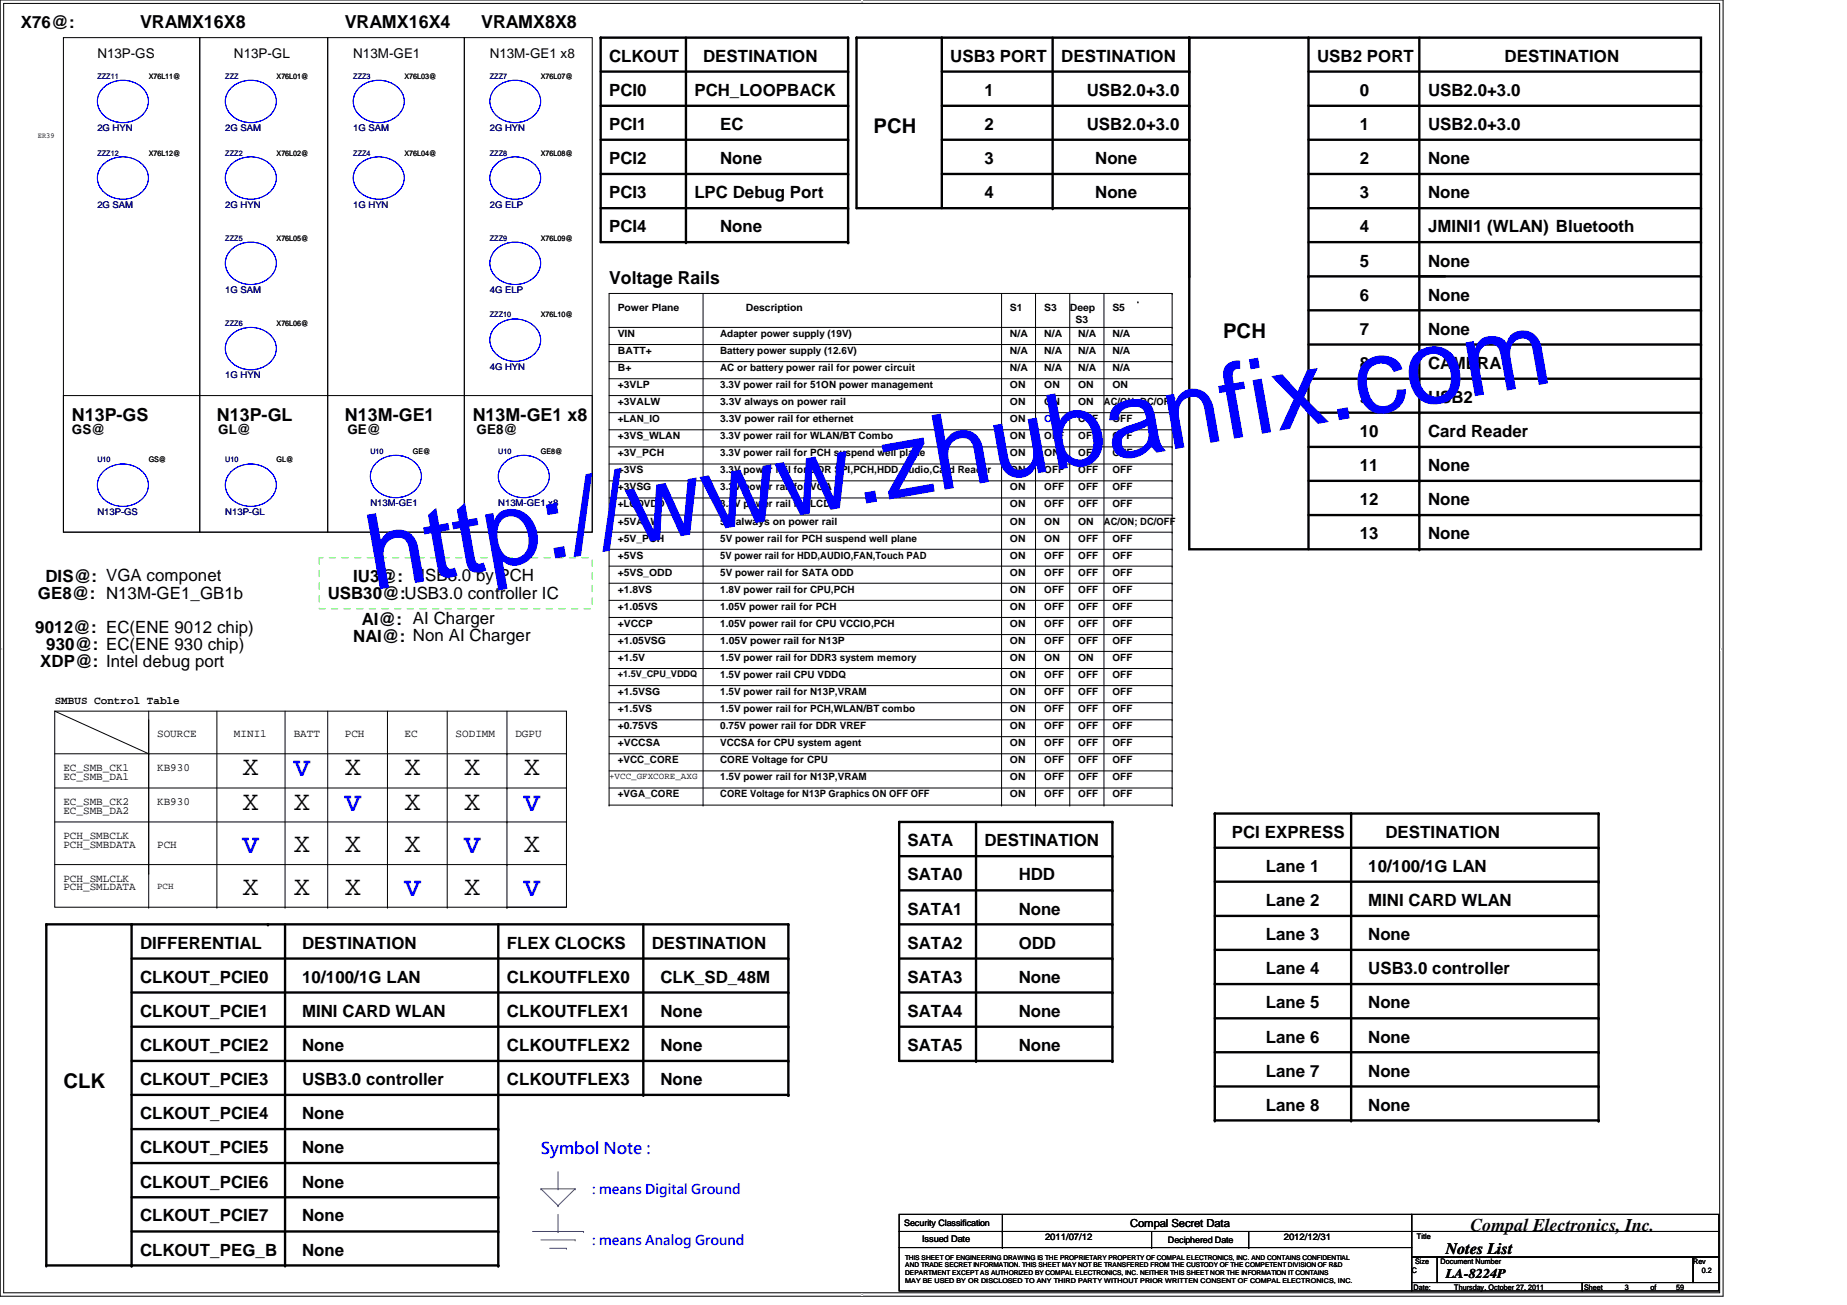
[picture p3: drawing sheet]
<svg xmlns="http://www.w3.org/2000/svg" width="297mm" height="210mm" viewBox="0 0 297 210" stroke-linecap="round" stroke-linejoin="round" font-family="sans-serif">
<defs><g id="words">
<text font-size="16.9" fill="#00f" x="60" y="95" transform="rotate(-10 60 95)">http://www.zhubanfix.com</text>
<g font-size="4.4">
<text x="39" y="124.7">X</text>
<text x="55.5" y="124.7">X</text>
<text x="65.1" y="124.7">X</text>
<text x="74.7" y="124.7">X</text>
<text x="84.2" y="124.7">X</text>
<text x="39" y="130.2">X</text>
<text x="47.2" y="130.2">X</text>
<text x="65.1" y="130.2">X</text>
<text x="74.7" y="130.2">X</text>
<text x="47.2" y="137.1">X</text>
<text x="55.5" y="137.1">X</text>
<text x="65.1" y="137.1">X</text>
<text x="84.2" y="137.1">X</text>
<text x="39" y="143.9">X</text>
<text x="47.2" y="143.9">X</text>
<text x="55.5" y="143.9">X</text>
<text x="74.7" y="143.9">X</text>
</g>
<g font-size="4.4" fill="#00f">
<text x="47.2" y="124.9">V</text>
<text x="55.5" y="130.4">V</text>
<text x="84.2" y="130.4">V</text>
<text x="39" y="137.2">V</text>
<text x="74.7" y="137.2">V</text>
<text x="65.1" y="144.1">V</text>
<text x="84.2" y="144.1">V</text>
</g>
<g font-size="3.3">
<text x="140.5" y="21.4">PCH</text>
<text x="196.7" y="54.3">PCH</text>
<text x="10.2" y="175">CLK</text>
</g>
<g font-size="2.9">
<text x="22.5" y="4.6">VRAMX16X8</text>
<text x="55.5" y="4.6">VRAMX16X4</text>
<text x="77.4" y="4.6">VRAMX8X8</text>
<text x="98" y="45.7">Voltage Rails</text>
<text x="11.6" y="67.7">N13P-GS</text>
<text x="34.9" y="67.7">N13P-GL</text>
<text x="55.5" y="67.7">N13M-GE1</text>
<text x="76" y="67.7">N13M-GE1 x8</text>
<text x="236.5" y="198">Compal Electronics, Inc.</text>
</g>
<g font-size="2.7">
<text x="3.3" y="4.4">X76@:</text>
<text x="98" y="9.9">CLKOUT</text>
<text x="113.1" y="9.9">DESTINATION</text>
<text x="152.8" y="9.9">USB3 PORT</text>
<text x="170.7" y="9.9">DESTINATION</text>
<text x="211.8" y="9.9">USB2 PORT</text>
<text x="242" y="9.9">DESTINATION</text>
<text x="98" y="15.5">PCI0</text>
<text x="111.7" y="15.5">PCH_LOOPBACK</text>
<text x="158.3" y="15.5">1</text>
<text x="174.8" y="15.5">USB2.0+3.0</text>
<text x="218.7" y="15.5">0</text>
<text x="229.7" y="15.5">USB2.0+3.0</text>
<text x="98" y="20.9">PCI1</text>
<text x="115.8" y="20.9">EC</text>
<text x="158.3" y="20.9">2</text>
<text x="174.8" y="20.9">USB2.0+3.0</text>
<text x="218.7" y="20.9">1</text>
<text x="229.7" y="20.9">USB2.0+3.0</text>
<text x="98" y="26.4">PCI2</text>
<text x="115.8" y="26.4">None</text>
<text x="158.3" y="26.4">3</text>
<text x="176.1" y="26.4">None</text>
<text x="218.7" y="26.4">2</text>
<text x="229.7" y="26.4">None</text>
<text x="98" y="31.9">PCI3</text>
<text x="111.7" y="31.9">LPC Debug Port</text>
<text x="158.3" y="31.9">4</text>
<text x="176.1" y="31.9">None</text>
<text x="218.7" y="31.9">3</text>
<text x="229.7" y="31.9">None</text>
<text x="98" y="37.4">PCI4</text>
<text x="115.8" y="37.4">None</text>
<text x="218.7" y="37.4">4</text>
<text x="229.7" y="37.4">JMINI1 (WLAN) Bluetooth</text>
<text x="218.7" y="42.9">5</text>
<text x="229.7" y="42.9">None</text>
<text x="218.7" y="48.3">6</text>
<text x="218.7" y="53.8">7</text>
<text x="229.7" y="48.3">None</text>
<text x="229.7" y="53.8">None</text>
<text x="218.7" y="59.3">8</text>
<text x="229.7" y="59.3">CAMERA</text>
<text x="218.7" y="64.8">9</text>
<text x="229.7" y="64.8">USB2</text>
<text x="218.7" y="70.3">10</text>
<text x="229.7" y="70.3">Card Reader</text>
<text x="218.7" y="75.8">11</text>
<text x="229.7" y="75.8">None</text>
<text x="218.7" y="81.3">12</text>
<text x="229.7" y="81.3">None</text>
<text x="218.7" y="86.7">13</text>
<text x="229.7" y="86.7">None</text>
<text x="7.3" y="93.6">DIS@: VGA componet</text>
<text x="56.8" y="93.6">IU3@: USB3.0 by PCH</text>
<text x="5.7" y="101.9">9012@: EC(ENE 9012 chip)</text>
<text x="6.1" y="96.4">GE8@: N13M-GE1_GB1b</text>
<text x="52.7" y="96.4">USB30@:USB3.0 controller IC</text>
<text x="58.2" y="100.5">AI@: AI Charger</text>
<text x="6.5" y="107.3">XDP@: Intel debug port</text>
<text x="7.4" y="104.6">930@: EC(ENE 930 chip)</text>
<text x="56.8" y="103.2">NAI@: Non AI Charger</text>
<text x="146" y="136.1">SATA</text>
<text x="158.3" y="136.1">DESTINATION</text>
<text x="198.1" y="134.7">PCI EXPRESS</text>
<text x="222.8" y="134.7">DESTINATION</text>
<text x="146" y="141.6">SATA0</text>
<text x="163.8" y="141.6">HDD</text>
<text x="203.6" y="140.3">Lane 1</text>
<text x="220" y="140.3">10/100/1G LAN</text>
<text x="146" y="147.1">SATA1</text>
<text x="163.8" y="147.1">None</text>
<text x="203.6" y="145.8">Lane 2</text>
<text x="220" y="145.8">MINI CARD WLAN</text>
<text x="22.5" y="152.6">DIFFERENTIAL</text>
<text x="48.6" y="152.6">DESTINATION</text>
<text x="81.5" y="152.6">FLEX CLOCKS</text>
<text x="104.8" y="152.6">DESTINATION</text>
<text x="146" y="152.6">SATA2</text>
<text x="163.8" y="152.6">ODD</text>
<text x="203.6" y="151.2">Lane 3</text>
<text x="220" y="151.2">None</text>
<text x="22.5" y="158.1">CLKOUT_PCIE0</text>
<text x="48.6" y="158.1">10/100/1G LAN</text>
<text x="81.5" y="158.1">CLKOUTFLEX0</text>
<text x="106.2" y="158.1">CLK_SD_48M</text>
<text x="146" y="158.1">SATA3</text>
<text x="163.8" y="158.1">None</text>
<text x="203.6" y="156.7">Lane 4</text>
<text x="220" y="156.7">USB3.0 controller</text>
<text x="22.5" y="163.6">CLKOUT_PCIE1</text>
<text x="48.6" y="163.6">MINI CARD WLAN</text>
<text x="81.5" y="163.6">CLKOUTFLEX1</text>
<text x="106.2" y="163.6">None</text>
<text x="146" y="163.6">SATA4</text>
<text x="163.8" y="163.6">None</text>
<text x="203.6" y="162.2">Lane 5</text>
<text x="203.6" y="167.7">Lane 6</text>
<text x="220" y="162.2">None</text>
<text x="220" y="167.7">None</text>
<text x="22.5" y="169">CLKOUT_PCIE2</text>
<text x="48.6" y="169">None</text>
<text x="81.5" y="169">CLKOUTFLEX2</text>
<text x="106.2" y="169">None</text>
<text x="146" y="169">SATA5</text>
<text x="163.8" y="169">None</text>
<text x="203.6" y="173.2">Lane 7</text>
<text x="220" y="173.2">None</text>
<text x="22.5" y="174.5">CLKOUT_PCIE3</text>
<text x="48.6" y="174.5">USB3.0 controller</text>
<text x="81.5" y="174.5">CLKOUTFLEX3</text>
<text x="106.2" y="174.5">None</text>
<text x="203.6" y="178.6">Lane 8</text>
<text x="220" y="178.6">None</text>
<text x="22.5" y="180">CLKOUT_PCIE4</text>
<text x="22.5" y="185.5">CLKOUT_PCIE5</text>
<text x="48.6" y="185.5">None</text>
<text x="48.6" y="180">None</text>
<text x="22.5" y="191">CLKOUT_PCIE6</text>
<text x="48.6" y="191">None</text>
<text x="22.5" y="196.5">CLKOUT_PCIE7</text>
<text x="48.6" y="196.5">None</text>
<text x="22.5" y="202">CLKOUT_PEG_B</text>
<text x="48.6" y="202">None</text>
</g>
<text font-size="2.6" fill="#00f" x="87" y="185.5">Symbol Note :</text>
<text font-size="2.6" x="232.5" y="201.7">Notes List</text>
<g font-size="2.2">
<text x="15.7" y="9.4">N13P-GS</text>
<text x="37.6" y="9.4">N13P-GL</text>
<text x="56.8" y="9.4">N13M-GE1</text>
<text x="78.8" y="9.4">N13M-GE1 x8</text>
<text x="11.6" y="69.8">GS@</text>
<text x="35.1" y="69.8">GL@</text>
<text x="55.9" y="69.8">GE@</text>
<text x="76.7" y="69.8">GE8@</text>
<text x="232.5" y="205.5">LA-8224P</text>
</g>
<g font-size="2.2" fill="#00f">
<text x="95.2" y="192">: means Digital Ground</text>
<text x="95.2" y="200.2">: means Analog Ground</text>
</g>
<g font-size="1.8">
<text x="8.8" y="113.2">SMBUS Control Table</text>
<text x="25.3" y="118.5">SOURCE</text>
<text x="37.6" y="118.5">MINI1</text>
<text x="47.2" y="118.5">BATT</text>
<text x="55.5" y="118.5">PCH</text>
<text x="65.1" y="118.5">EC</text>
<text x="73.3" y="118.5">SODIMM</text>
<text x="82.9" y="118.5">DGPU</text>
<text x="10.2" y="124">EC_SMB_CK1</text>
<text x="10.2" y="125.4">EC_SMB_DA1</text>
<text x="25.3" y="124">KB930</text>
<text x="10.2" y="129.5">EC_SMB_CK2</text>
<text x="10.2" y="130.9">EC_SMB_DA2</text>
<text x="25.3" y="129.5">KB930</text>
<text x="10.2" y="135">PCH_SMBCLK</text>
<text x="10.2" y="136.4">PCH_SMBDATA</text>
<text x="25.3" y="136.4">PCH</text>
<text x="10.2" y="141.9">PCH_SMLCLK</text>
<text x="10.2" y="143.2">PCH_SMLDATA</text>
<text x="181.8" y="197.4">Compal Secret Data</text>
</g>
<g font-size="1.6">
<text x="99.4" y="50.1">Power Plane</text>
<text x="119.9" y="50.1">Description</text>
<text x="162.4" y="50.1">S1</text>
<text x="167.9" y="50.1">S3</text>
<text x="172" y="50.1">Deep</text>
<text x="173" y="52">S3</text>
<text x="178.9" y="50.1">S5</text>
<text x="99.4" y="59.7">B+</text>
<text x="99.4" y="54.2">VIN</text>
<text x="99.4" y="56.9">BATT+</text>
<text x="115.8" y="54.2">Adapter power supply (19V)</text>
<text x="115.8" y="56.9">Battery power supply (12.6V)</text>
<text x="115.8" y="59.7">AC or battery power rail for power circuit</text>
<text x="162.4" y="59.7">N/A</text>
<text x="162.4" y="56.9">N/A</text>
<text x="162.4" y="54.2">N/A</text>
<text x="167.9" y="59.7">N/A</text>
<text x="167.9" y="56.9">N/A</text>
<text x="167.9" y="54.2">N/A</text>
<text x="173.4" y="59.7">N/A</text>
<text x="173.4" y="54.2">N/A</text>
<text x="173.4" y="56.9">N/A</text>
<text x="178.9" y="59.7">N/A</text>
<text x="178.9" y="56.9">N/A</text>
<text x="178.9" y="54.2">N/A</text>
<text x="99.4" y="62.4">+3VLP</text>
<text x="99.4" y="65.2">+3VALW</text>
<text x="115.8" y="62.4">3.3V power rail for 51ON power management</text>
<text x="115.8" y="65.2">3.3V always on power rail</text>
<text x="162.4" y="62.4">ON</text>
<text x="162.4" y="65.2">ON</text>
<text x="167.9" y="62.4">ON</text>
<text x="167.9" y="65.2">ON</text>
<text x="173.4" y="62.4">ON</text>
<text x="173.4" y="65.2">ON</text>
<text x="177.5" y="65.2">AC/ON; DC/OFF</text>
<text x="178.9" y="62.4">ON</text>
<text x="99.4" y="70.7">+3VS_WLAN</text>
<text x="99.4" y="67.9">+LAN_IO</text>
<text x="115.8" y="67.9">3.3V power rail for ethernet</text>
<text x="115.8" y="70.7">3.3V power rail for WLAN/BT Combo</text>
<text x="162.4" y="67.9">ON</text>
<text x="162.4" y="70.7">ON</text>
<text x="167.9" y="70.7">OFF</text>
<text x="173.4" y="70.7">OFF</text>
<text x="173.4" y="67.9">OFF</text>
<text x="178.9" y="70.7">OFF</text>
<text x="178.9" y="67.9">OFF</text>
<text x="99.4" y="76.2">+3VS</text>
<text x="99.4" y="73.4">+3V_PCH</text>
<text x="115.8" y="76.2">3.3V power rail for DDR SPI,PCH,HDD,Audio,Card Reader</text>
<text x="115.8" y="73.4">3.3V power rail for PCH suspend well plane</text>
<text x="162.4" y="76.2">ON</text>
<text x="162.4" y="73.4">ON</text>
<text x="167.9" y="73.4">ON</text>
<text x="167.9" y="76.2">OFF</text>
<text x="173.4" y="73.4">OFF</text>
<text x="173.4" y="76.2">OFF</text>
<text x="178.9" y="73.4">OFF</text>
<text x="178.9" y="76.2">OFF</text>
<text x="99.4" y="78.9">+3VSG</text>
<text x="99.4" y="81.6">+LCDVDD</text>
<text x="115.8" y="78.9">3.3V power rail for VGA</text>
<text x="115.8" y="81.6">3.3V power rail for LCD</text>
<text x="162.4" y="81.6">ON</text>
<text x="162.4" y="78.9">ON</text>
<text x="167.9" y="81.6">OFF</text>
<text x="167.9" y="78.9">OFF</text>
<text x="173.4" y="78.9">OFF</text>
<text x="173.4" y="81.6">OFF</text>
<text x="178.9" y="81.6">OFF</text>
<text x="178.9" y="78.9">OFF</text>
<text x="99.4" y="89.9">+5VS</text>
<text x="99.4" y="87.1">+5V_PCH</text>
<text x="99.4" y="84.4">+5VALW</text>
<text x="115.8" y="89.9">5V power rail for HDD,AUDIO,FAN,Touch PAD</text>
<text x="115.8" y="87.1">5V power rail for PCH suspend well plane</text>
<text x="115.8" y="84.4">5V always on power rail</text>
<text x="162.4" y="89.9">ON</text>
<text x="162.4" y="84.4">ON</text>
<text x="162.4" y="87.1">ON</text>
<text x="167.9" y="89.9">OFF</text>
<text x="167.9" y="84.4">ON</text>
<text x="167.9" y="87.1">ON</text>
<text x="173.4" y="84.4">ON</text>
<text x="173.4" y="87.1">OFF</text>
<text x="173.4" y="89.9">OFF</text>
<text x="177.5" y="84.4">AC/ON; DC/OFF</text>
<text x="178.9" y="89.9">OFF</text>
<text x="178.9" y="87.1">OFF</text>
<text x="99.4" y="92.6">+5VS_ODD</text>
<text x="99.4" y="95.3">+1.8VS</text>
<text x="115.8" y="92.6">5V power rail for SATA ODD</text>
<text x="115.8" y="95.3">1.8V power rail for CPU,PCH</text>
<text x="162.4" y="95.3">ON</text>
<text x="162.4" y="92.6">ON</text>
<text x="167.9" y="95.3">OFF</text>
<text x="167.9" y="92.6">OFF</text>
<text x="173.4" y="95.3">OFF</text>
<text x="173.4" y="92.6">OFF</text>
<text x="178.9" y="92.6">OFF</text>
<text x="178.9" y="95.3">OFF</text>
<text x="99.4" y="98.1">+1.05VS</text>
<text x="99.4" y="100.8">+VCCP</text>
<text x="115.8" y="100.8">1.05V power rail for CPU VCCIO,PCH</text>
<text x="115.8" y="98.1">1.05V power rail for PCH</text>
<text x="162.4" y="98.1">ON</text>
<text x="162.4" y="100.8">ON</text>
<text x="167.9" y="98.1">OFF</text>
<text x="167.9" y="100.8">OFF</text>
<text x="173.4" y="98.1">OFF</text>
<text x="173.4" y="100.8">OFF</text>
<text x="178.9" y="100.8">OFF</text>
<text x="178.9" y="98.1">OFF</text>
<text x="99.4" y="106.3">+1.5V</text>
<text x="99.4" y="103.6">+1.05VSG</text>
<text x="115.8" y="103.6">1.05V power rail for N13P</text>
<text x="115.8" y="106.3">1.5V power rail for DDR3 system memory</text>
<text x="162.4" y="103.6">ON</text>
<text x="162.4" y="106.3">ON</text>
<text x="167.9" y="103.6">OFF</text>
<text x="167.9" y="106.3">ON</text>
<text x="173.4" y="103.6">OFF</text>
<text x="173.4" y="106.3">ON</text>
<text x="178.9" y="106.3">OFF</text>
<text x="178.9" y="103.6">OFF</text>
<text x="99.4" y="111.8">+1.5VSG</text>
<text x="115.8" y="111.8">1.5V power rail for N13P,VRAM</text>
<text x="115.8" y="109.1">1.5V power rail CPU VDDQ</text>
<text x="162.4" y="109.1">ON</text>
<text x="162.4" y="111.8">ON</text>
<text x="167.9" y="109.1">OFF</text>
<text x="167.9" y="111.8">OFF</text>
<text x="173.4" y="109.1">OFF</text>
<text x="173.4" y="111.8">OFF</text>
<text x="178.9" y="109.1">OFF</text>
<text x="178.9" y="111.8">OFF</text>
<text x="99.4" y="114.6">+1.5VS</text>
<text x="99.4" y="117.3">+0.75VS</text>
<text x="115.8" y="114.6">1.5V power rail for PCH,WLAN/BT combo</text>
<text x="115.8" y="117.3">0.75V power rail for DDR VREF</text>
<text x="162.4" y="114.6">ON</text>
<text x="162.4" y="117.3">ON</text>
<text x="167.9" y="114.6">OFF</text>
<text x="167.9" y="117.3">OFF</text>
<text x="173.4" y="114.6">OFF</text>
<text x="173.4" y="117.3">OFF</text>
<text x="178.9" y="114.6">OFF</text>
<text x="178.9" y="117.3">OFF</text>
<text x="99.4" y="120">+VCCSA</text>
<text x="99.4" y="122.8">+VCC_CORE</text>
<text x="115.8" y="120">VCCSA for CPU system agent</text>
<text x="115.8" y="122.8">CORE Voltage for CPU</text>
<text x="115.8" y="125.5">1.5V power rail for N13P,VRAM</text>
<text x="162.4" y="120">ON</text>
<text x="162.4" y="122.8">ON</text>
<text x="162.4" y="125.5">ON</text>
<text x="167.9" y="120">OFF</text>
<text x="167.9" y="122.8">OFF</text>
<text x="167.9" y="125.5">OFF</text>
<text x="173.4" y="120">OFF</text>
<text x="173.4" y="122.8">OFF</text>
<text x="173.4" y="125.5">OFF</text>
<text x="178.9" y="120">OFF</text>
<text x="178.9" y="122.8">OFF</text>
<text x="178.9" y="125.5">OFF</text>
<text x="99.4" y="128.3">+VGA_CORE</text>
<text x="115.8" y="128.3">CORE Voltage for N13P Graphics ON OFF OFF</text>
<text x="162.4" y="128.3">ON</text>
<text x="167.9" y="128.3">OFF</text>
<text x="173.4" y="128.3">OFF</text>
<text x="178.9" y="128.3">OFF</text>
</g>
<text font-size="1.6" fill="#00f" x="167.9" y="67.9">ON</text>
<g font-size="1.5" fill="#000080">
<text x="15.7" y="21.1">2G HYN</text>
<text x="36.2" y="21.1">2G SAM</text>
<text x="56.8" y="21.1">1G SAM</text>
<text x="78.8" y="21.1">2G HYN</text>
<text x="15.7" y="33.4">2G SAM</text>
<text x="36.2" y="33.4">2G HYN</text>
<text x="56.8" y="33.4">1G HYN</text>
<text x="78.8" y="33.4">2G ELP</text>
<text x="36.2" y="47.2">1G SAM</text>
<text x="78.8" y="47.2">4G ELP</text>
<text x="78.8" y="59.5">4G HYN</text>
<text x="36.2" y="60.9">1G HYN</text>
<text x="15.7" y="82.8">N13P-GS</text>
<text x="36.2" y="82.8">N13P-GL</text>
<text x="59.6" y="81.4">N13M-GE1</text>
<text x="80.1" y="81.4">N13M-GE1 x8</text>
</g>
<g font-size="1.5">
<text x="99.4" y="108.9">+1.5V_CPU_VDDQ</text>
<text x="98" y="125.2">+VCC_GFXCORE_AXG</text>
<text x="25.3" y="143">PCH</text>
<text x="148.3" y="199.8">Issued Date</text>
<text x="168.1" y="199.4">2011/07/12</text>
<text x="206.5" y="199.4">2012/12/31</text>
</g>
<g font-size="1.4">
<text x="145.4" y="197.2">Security Classification</text>
<text x="187.8" y="200">Deciphered Date</text>
</g>
<g font-size="1.2" fill="#000080">
<text x="15.7" y="12.7">ZZZ11</text>
<text x="36.2" y="12.7">ZZZ</text>
<text x="56.8" y="12.7">ZZZ3</text>
<text x="78.8" y="12.7">ZZZ7</text>
<text x="15.7" y="25">ZZZ12</text>
<text x="36.2" y="25">ZZZ2</text>
<text x="56.8" y="25">ZZZ4</text>
<text x="78.8" y="25">ZZZ8</text>
<text x="36.2" y="38.7">ZZZ5</text>
<text x="78.8" y="38.7">ZZZ9</text>
<text x="36.2" y="52.5">ZZZ6</text>
<text x="78.8" y="51.1">ZZZ10</text>
<text x="15.7" y="74.4">U10</text>
<text x="36.2" y="74.4">U10</text>
<text x="59.6" y="73">U10</text>
<text x="80.1" y="73">U10</text>
</g>
<g font-size="1.2">
<text x="23.9" y="12.7">X76L11@</text>
<text x="44.5" y="12.7">X76L01@</text>
<text x="65.1" y="12.7">X76L03@</text>
<text x="87" y="12.7">X76L07@</text>
<text x="6.1" y="22.1">ER39</text>
<text x="23.9" y="25">X76L12@</text>
<text x="44.5" y="25">X76L02@</text>
<text x="65.1" y="25">X76L04@</text>
<text x="87" y="25">X76L08@</text>
<text x="44.5" y="38.7">X76L05@</text>
<text x="87" y="38.7">X76L09@</text>
<text x="44.5" y="52.5">X76L06@</text>
<text x="87" y="51.1">X76L10@</text>
<text x="23.9" y="74.4">GS@</text>
<text x="44.5" y="74.4">GL@</text>
<text x="66.4" y="73">GE@</text>
<text x="87" y="73">GE8@</text>
<text x="227.6" y="203.3">Size</text>
<text x="227.9" y="199.3">Title</text>
<text x="231.7" y="203.3">Document Number</text>
<text x="272.3" y="203.3">Rev</text>
<text x="227" y="204.7">C</text>
<text x="227.3" y="207.4">Date:</text>
<text x="233.9" y="207.4">Thursday, October 27, 2011</text>
<text x="254.8" y="207.4">Sheet</text>
<text x="261.3" y="207.4">3</text>
<text x="265.4" y="207.4">of</text>
<text x="269.6" y="207.4">59</text>
<text x="273.7" y="204.7">0.2</text>
</g>
<g font-size="1.1">
<text x="145.6" y="202.6">THIS SHEET OF ENGINEERING DRAWING IS THE PROPRIETARY PROPERTY OF COMPAL ELECTRONICS, INC. AND CONTAINS CONFIDENTIAL</text>
<text x="145.6" y="203.8">AND TRADE SECRET INFORMATION. THIS SHEET MAY NOT BE TRANSFERED FROM THE CUSTODY OF THE COMPETENT DIVISION OF R&amp;D</text>
<text x="145.6" y="206.3">MAY BE USED BY OR DISCLOSED TO ANY THIRD PARTY WITHOUT PRIOR WRITTEN CONSENT OF COMPAL ELECTRONICS, INC.</text>
<text x="145.6" y="205.1">DEPARTMENT EXCEPT AS AUTHORIZED BY COMPAL ELECTRONICS, INC. NEITHER THIS SHEET NOR THE INFORMATION IT CONTAINS</text>
</g>
<g font-size=".4">
<text x="138.6" y=".4">A</text>
<text x=".2" y="104.6">1</text>
<text x="276.7" y="104.6">1</text>
<text x="138.6" y="208.4">A</text>
</g>
</g></defs>
<path d="M0 0h277.1v208.5h-277.1zM.6 .6h276v207.3h-276z" fill="none" stroke="#000" stroke-width=".16"/>
<g fill="#fff">
<path d="M138.6 .1h.2v.4h-.2z"/>
<path d="M138.6 208h.2v.4h-.2z"/>
<path d="M.2 104.2h.2v.4h-.2z"/>
<path d="M276.7 104.2h.2v.4h-.2z"/>
</g>
<g fill="none" stroke="#000" stroke-width=".16">
<path d="M10.2 6.1h21.9v79.5h-21.9zM32.1 6.1h20.6v79.5h-20.6zM52.7 6.1h22v79.5h-22zM74.7 6.1h20.5v79.5h-20.5zM98 52.7h90.5M98 55.4h90.5M98 58.2h90.5M113.1 47.2v82.3M161.1 47.2v82.3M166.5 47.2v82.3M172 47.2v82.3M177.5 47.2v82.3"/>
<path d="M183 48.6h.1M188.5 52.7h.1M188.5 47.2h.1M188.5 55.4h.1M188.5 58.2h.1M188.5 47.2h-90.5v82.3M188.5 47.2v82.3M10.2 63.6h85v22h-85zM98 77.3h90.5M98 60.9h90.5M98 63.6h90.5M98 66.4h90.5"/>
<path d="M98 69.1h90.5M98 71.9h90.5M98 74.6h90.5M188.5 77.3h.1M188.5 60.9h.1M188.5 63.6h.1M188.5 66.4h.1M188.5 69.1h.1M188.5 71.9h.1M188.5 74.6h.1M98 93.8h90.5M98 96.6h90.5"/>
<path d="M98 99.3h90.5M98 91.1h90.5M98 80.1h90.5M98 85.6h90.5M98 88.3h90.5M98 82.8h90.5M188.5 93.8h.1M188.5 96.6h.1M188.5 99.3h.1M188.5 91.1h.1M188.5 80.1h.1M188.5 85.6h.1"/>
<path d="M188.5 88.3h.1M188.5 82.8h.1M8.8 114.4h82.3v31.5h-82.3zM8.8 114.4l15.1 6.8M23.9 114.4v31.5M34.9 114.4v31.5M45.8 114.4v31.5M52.7 114.4v31.5M62.3 114.4v31.5M71.9 114.4v31.5M81.5 114.4v31.5M98 102.1h90.5"/>
<path d="M98 104.8h90.5M98 107.5h90.5M98 110.3h90.5M98 113h90.5M98 115.8h90.5M98 118.5h90.5M188.5 102.1h.1M188.5 104.8h.1M188.5 107.5h.1M188.5 110.3h.1M188.5 113h.1M188.5 115.8h.1"/>
<path d="M188.5 118.5h.1M8.8 139.1h82.3M8.8 126.7h82.3M8.8 121.2h82.3M8.8 132.2h82.3M23.9 121.2h.1M81.5 139.1h.1M81.5 126.7h.1M81.5 121.2h.1M81.5 132.2h.1M91.1 121.2h.1M91.1 126.7h.1"/>
<path d="M91.1 132.2h.1M91.1 139.1h.1M98 129.5h.1M98 126.7h90.5M98 121.2h90.5M98 129.5h90.5M98 124h90.5M113.1 129.5h.1M161.1 129.5h.1M166.5 129.5h.1M172 129.5h.1M177.5 129.5h.1"/>
<path d="M188.5 129.5h.1M188.5 121.2h.1M188.5 124h.1M188.5 126.7h.1M23.9 145.9h.1M23.9 140.5h.1M34.9 145.9h.1M45.8 145.9h.1M52.7 145.9h.1M62.3 145.9h.1M71.9 145.9h.1M81.5 145.9h.1"/>
<path d="M81.5 145.9h9.6M144.6 195.3h82.4v2.8h-82.4zM144.6 198.1h82.4v2.6h-82.4zM161.2 198.1h.1M161.2 195.3v5.4M185.2 198.1v2.6M200.8 198.1v2.6M227 195.3h49.4v2.8h-49.4zM227 198.1h49.4v4.1h-49.4zM144.6 200.7h82.4v6.9h-82.4zM161.2 200.7h.1M185.2 200.7h.1"/>
<path d="M200.8 200.7h.1M227 202.2h4.1v4.1h-4.1zM227 206.3h27.5v1.3h-27.5zM231.1 202.2h41.2v4.1h-41.2zM254.5 206.3h21.9v1.3h-21.9zM272.3 202.2h4.1v4.1h-4.1z"/>
</g>
<g fill="none" stroke="#800080" stroke-width=".16">
<path d="M85.6 198.1h8.2M87 191.2h.1M87 191.2h5.5M87 191.2l2.7 2.7M87 199.4h5.5M89.7 191.2h.1M89.7 193.9h.1M89.7 198.1h.1M89.7 188.5v2.7M89.7 195.3v2.8M92.5 191.2h.1M92.5 199.4h.1"/>
<path d="M92.5 191.2l-2.8 2.7M93.8 198.1h.1M88.4 200.8h2.7M91.1 200.8h.1"/>
</g>
<g fill="none" stroke="#000" stroke-width=".38">
<path d="M96.6 17h39.8M96.6 11.5h39.8M96.6 6.1h39.8v32.8h-39.8zM110.3 6.1v32.8M151.5 17h39.8M151.5 11.5h39.8M151.5 6.1v27.4M169.3 6.1v27.4M191.3 6.1h82.3v82.2h-82.3zM210.4 6.1v82.2M210.4 17h63.2M210.4 11.5h63.2"/>
<path d="M228.3 6.1v82.2M96.6 33.5h39.8M96.6 28h39.8M96.6 22.5h39.8M151.5 28h39.8M151.5 22.5h39.8M191.3 33.5h-53.6v-27.4h53.6v38.3M210.4 33.5h63.2M210.4 38.9h63.2M210.4 28h63.2M210.4 22.5h63.2M210.4 55.4h63.2"/>
<path d="M210.4 44.4h63.2M210.4 49.9h63.2M210.4 71.9h63.2M210.4 60.9h63.2M210.4 66.4h63.2M210.4 77.3h63.2M210.4 82.8h63.2M144.6 132.2h34.3v38.4h-34.3zM144.6 137.7h34.3M157 132.2v38.4M195.4 130.9h61.7v49.3h-61.7zM195.4 136.4h61.7"/>
<path d="M217.3 130.9v49.3M21.2 154.2h105.6M21.2 159.6h105.6M21.2 148.7v54.8M45.8 148.7v54.8M80.1 148.7v54.8h-72.7v-54.8h119.4v27.4h-105.6M103.5 148.7v27.4M144.6 148.7h34.3M144.6 154.2h34.3M144.6 143.2h34.3M144.6 159.6h34.3M195.4 158.3h61.7"/>
<path d="M195.4 141.8h61.7M195.4 152.8h61.7M195.4 147.3h61.7M21.2 170.6h105.6M21.2 165.1h105.6M144.6 165.1h34.3M195.4 169.2h61.7M195.4 174.8h61.7M195.4 163.8h61.7M21.2 187.1h58.9M21.2 192.6h58.9M21.2 181.6h58.9"/>
<path d="M21.2 198.1h58.9"/>
</g>
<g fill="#000">
<circle cx="96.6" cy="6.1" r=".19"/>
<circle cx="136.4" cy="6.1" r=".19"/>
<circle cx="136.4" cy="11.5" r=".19"/>
<circle cx="136.4" cy="17" r=".19"/>
<circle cx="137.7" cy="6.1" r=".19"/>
<circle cx="151.5" cy="6.1" r=".19"/>
<circle cx="191.3" cy="6.1" r=".19"/>
<circle cx="191.3" cy="17" r=".19"/>
<circle cx="191.3" cy="11.5" r=".19"/>
<circle cx="210.4" cy="6.1" r=".19"/>
<circle cx="273.6" cy="11.5" r=".19"/>
<circle cx="273.6" cy="17" r=".19"/>
<circle cx="110.3" cy="38.9" r=".19"/>
<circle cx="136.4" cy="38.9" r=".19"/>
<circle cx="136.4" cy="28" r=".19"/>
<circle cx="136.4" cy="33.5" r=".19"/>
<circle cx="136.4" cy="22.5" r=".19"/>
<circle cx="169.3" cy="33.5" r=".19"/>
<circle cx="191.3" cy="22.5" r=".19"/>
<circle cx="191.3" cy="33.5" r=".19"/>
<circle cx="191.3" cy="28" r=".19"/>
<circle cx="273.6" cy="33.5" r=".19"/>
<circle cx="273.6" cy="38.9" r=".19"/>
<circle cx="273.6" cy="28" r=".19"/>
<circle cx="273.6" cy="22.5" r=".19"/>
<circle cx="191.3" cy="44.4" r=".19"/>
<circle cx="210.4" cy="44.4" r=".19"/>
<circle cx="228.3" cy="55.4" r=".19"/>
<circle cx="273.6" cy="44.4" r=".19"/>
<circle cx="273.6" cy="55.4" r=".19"/>
<circle cx="273.6" cy="49.9" r=".19"/>
<circle cx="228.3" cy="60.9" r=".19"/>
<circle cx="228.3" cy="71.9" r=".19"/>
<circle cx="228.3" cy="66.4" r=".19"/>
<circle cx="228.3" cy="77.3" r=".19"/>
<circle cx="273.6" cy="60.9" r=".19"/>
<circle cx="273.6" cy="66.4" r=".19"/>
<circle cx="273.6" cy="77.3" r=".19"/>
<circle cx="273.6" cy="71.9" r=".19"/>
<circle cx="228.3" cy="88.3" r=".19"/>
<circle cx="228.3" cy="82.8" r=".19"/>
<circle cx="273.6" cy="82.8" r=".19"/>
<circle cx="144.6" cy="132.2" r=".19"/>
<circle cx="178.9" cy="132.2" r=".19"/>
<circle cx="178.9" cy="137.7" r=".19"/>
<circle cx="195.4" cy="130.9" r=".19"/>
<circle cx="217.3" cy="130.9" r=".19"/>
<circle cx="257.1" cy="136.4" r=".19"/>
<circle cx="257.1" cy="130.9" r=".19"/>
<circle cx="7.4" cy="148.7" r=".19"/>
<circle cx="21.2" cy="148.7" r=".19"/>
<circle cx="43.1" cy="148.7" r=".19"/>
<circle cx="126.8" cy="159.6" r=".19"/>
<circle cx="126.8" cy="154.2" r=".19"/>
<circle cx="126.8" cy="148.7" r=".19"/>
<circle cx="178.9" cy="143.2" r=".19"/>
<circle cx="178.9" cy="159.6" r=".19"/>
<circle cx="178.9" cy="148.7" r=".19"/>
<circle cx="178.9" cy="154.2" r=".19"/>
<circle cx="257.1" cy="147.3" r=".19"/>
<circle cx="257.1" cy="158.3" r=".19"/>
<circle cx="257.1" cy="152.8" r=".19"/>
<circle cx="257.1" cy="141.8" r=".19"/>
<circle cx="103.5" cy="176.1" r=".19"/>
<circle cx="126.8" cy="176.1" r=".19"/>
<circle cx="126.8" cy="170.6" r=".19"/>
<circle cx="126.8" cy="165.1" r=".19"/>
<circle cx="157" cy="170.6" r=".19"/>
<circle cx="178.9" cy="165.1" r=".19"/>
<circle cx="178.9" cy="170.6" r=".19"/>
<circle cx="257.1" cy="169.2" r=".19"/>
<circle cx="257.1" cy="174.8" r=".19"/>
<circle cx="257.1" cy="163.8" r=".19"/>
<circle cx="80.1" cy="187.1" r=".19"/>
<circle cx="80.1" cy="192.6" r=".19"/>
<circle cx="80.1" cy="181.6" r=".19"/>
<circle cx="80.1" cy="198.1" r=".19"/>
<circle cx="195.4" cy="180.2" r=".19"/>
<circle cx="217.3" cy="180.2" r=".19"/>
<circle cx="257.1" cy="180.2" r=".19"/>
<circle cx="7.4" cy="203.5" r=".19"/>
<circle cx="21.2" cy="203.5" r=".19"/>
<circle cx="45.8" cy="203.5" r=".19"/>
<circle cx="80.1" cy="203.5" r=".19"/>
</g>
<path d="M51.3 89.7h43.9v8.2h-43.9z" fill="none" stroke="#0f0" stroke-width=".16" stroke-dasharray="1 1 1 1 1 1 1 1"/>
<g fill="none" stroke="#00f" stroke-width=".16">
<path d="M16.9 13.9a4.6 4.6 0 0 1 6.6 1.1 3.2 3.2 0 0 1-2.1 4.5 4.3 4.3 0 0 1-5.7-2.5 3 3 0 0 1 1.2-3.1zM37.4 13.9a4.6 4.6 0 0 1 6.7 1.1 3.2 3.2 0 0 1-2.2 4.5 4.3 4.3 0 0 1-5.6-2.5 3 3 0 0 1 1.1-3.1zM58 13.9a4.6 4.6 0 0 1 6.7 1.1 3.2 3.2 0 0 1-2.2 4.5 4.3 4.3 0 0 1-5.6-2.5 3 3 0 0 1 1.1-3.1zM80 13.9a4.5 4.5 0 0 1 6.6 1.1 3.2 3.2 0 0 1-2.2 4.5 4.2 4.2 0 0 1-5.5-2.5 3 3 0 0 1 1.1-3.1zM16.9 26.2a4.6 4.6 0 0 1 6.6 1.1 3.2 3.2 0 0 1-2.1 4.5 4.3 4.3 0 0 1-5.7-2.5 3 3 0 0 1 1.2-3.1zM37.4 39.9a4.6 4.6 0 0 1 6.7 1.1 3.2 3.2 0 0 1-2.2 4.5 4.3 4.3 0 0 1-5.6-2.5 3 3 0 0 1 1.1-3.1zM37.4 26.2a4.6 4.6 0 0 1 6.7 1.1 3.2 3.2 0 0 1-2.2 4.5 4.3 4.3 0 0 1-5.6-2.5 3 3 0 0 1 1.1-3.1zM58 26.2a4.6 4.6 0 0 1 6.7 1.1 3.2 3.2 0 0 1-2.2 4.5 4.3 4.3 0 0 1-5.6-2.5 3 3 0 0 1 1.1-3.1zM80 26.2a4.5 4.5 0 0 1 6.6 1.1 3.2 3.2 0 0 1-2.2 4.5 4.2 4.2 0 0 1-5.5-2.5 3 3 0 0 1 1.1-3.1zM80 39.9a4.5 4.5 0 0 1 6.6 1.1 3.2 3.2 0 0 1-2.2 4.5 4.2 4.2 0 0 1-5.5-2.5 3 3 0 0 1 1.1-3.1zM37.4 53.7a4.6 4.6 0 0 1 6.7 1 3.2 3.2 0 0 1-2.2 4.5 4.3 4.3 0 0 1-5.6-2.5 3 3 0 0 1 1.1-3zM80 52.3a4.5 4.5 0 0 1 6.6 1.1 3.2 3.2 0 0 1-2.2 4.4 4.2 4.2 0 0 1-5.5-2.4 3 3 0 0 1 1.1-3.1z"/>
<path d="M16.9 75.6a4.6 4.6 0 0 1 6.6 1.1 3.2 3.2 0 0 1-2.1 4.5 4.3 4.3 0 0 1-5.7-2.5 3 3 0 0 1 1.2-3.1zM37.4 75.6a4.6 4.6 0 0 1 6.7 1.1 3.2 3.2 0 0 1-2.2 4.5 4.3 4.3 0 0 1-5.6-2.5 3 3 0 0 1 1.1-3.1zM60.8 74.2a4.6 4.6 0 0 1 6.6 1.1 3.2 3.2 0 0 1-2.1 4.5 4.3 4.3 0 0 1-5.7-2.5 3 3 0 0 1 1.2-3.1zM81.3 74.2a4.6 4.6 0 0 1 6.7 1.1 3.2 3.2 0 0 1-2.2 4.5 4.3 4.3 0 0 1-5.6-2.5 3 3 0 0 1 1.1-3.1z"/>
</g>
<use href="#words"/>
</svg>
